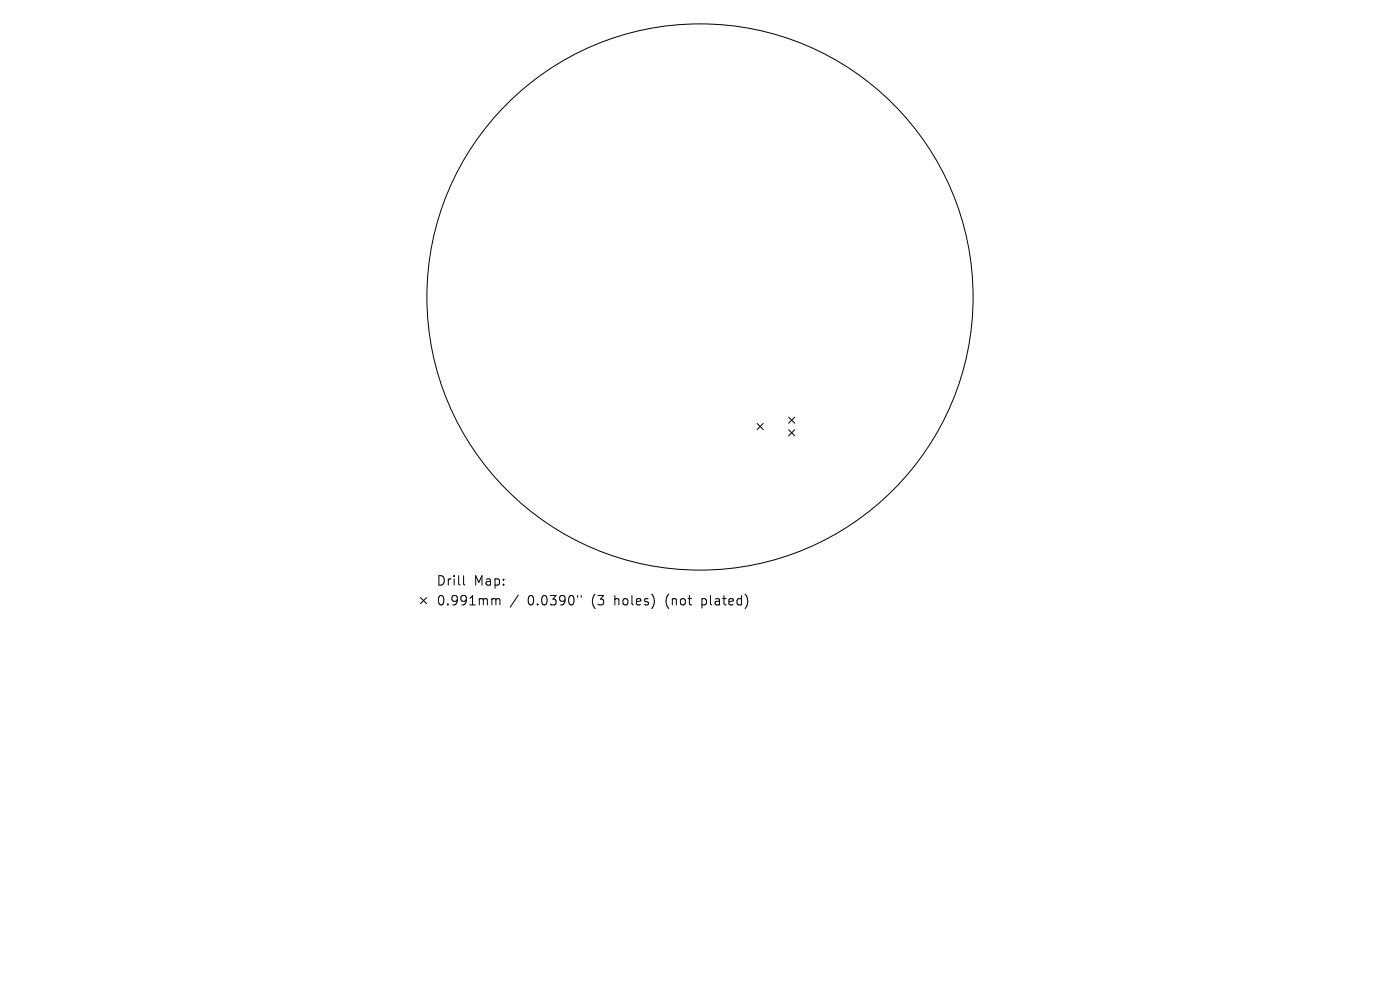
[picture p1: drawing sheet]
<svg xmlns="http://www.w3.org/2000/svg" width="297mm" height="210mm" viewBox="0 0 297 210" stroke-linecap="round" stroke-linejoin="round" font-family="sans-serif">
<defs><g id="words">
<g font-size="2.8">
<text x="92.5" y="124.5">Drill</text>
<text x="100.5" y="124.5">Map:</text>
<text x="92.5" y="128.7">0.991mm</text>
<text x="111.9" y="128.7">0.0390&quot;</text>
<text x="125.7" y="128.7">(3</text>
<text x="130.6" y="128.7">holes)</text>
<text x="141.7" y="128.7">(not</text>
<text x="149.5" y="128.7">plated)</text>
</g>
</g></defs>
<g fill="none" stroke="#000" stroke-width=".21">
<path d="M160.6 89.8l1.3 1.3M161.9 89.8l-1.3 1.3M167.3 88.5l1.3 1.3M167.3 91.2l1.3 1.3M168.6 88.5l-1.3 1.3M168.6 91.2l-1.3 1.3M89.2 126.8l1.3 1.3M90.5 126.8l-1.3 1.3M98.3 122.1v1.7l.3 .3M104.6 127h.3l.3 .3M105.2 127.3l.3-.3 .5 .1 .1 1.2M105.2 127.3v1"/>
<path d="M110 126.2l-1.8 2.6M122.5 126.3v.4M123.3 126.3v.4"/>
<circle cx="148.5" cy="63" r="57.9"/>
</g>
<use href="#words"/>
</svg>
